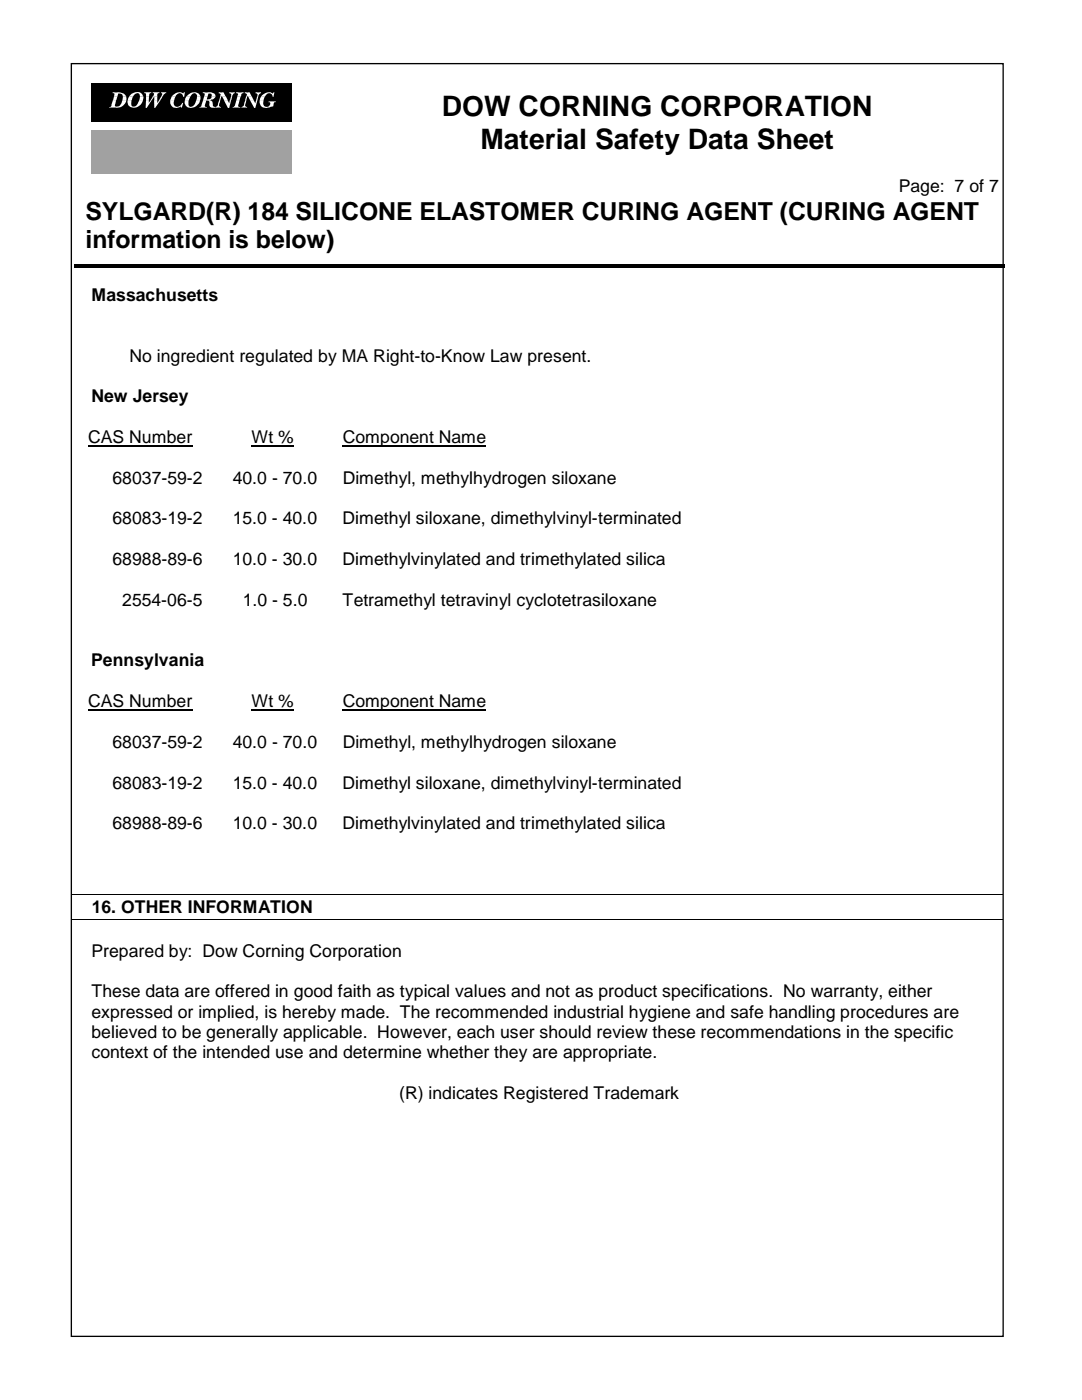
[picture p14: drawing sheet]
<svg xmlns="http://www.w3.org/2000/svg" width="216mm" height="279mm" viewBox="0 0 216 279" stroke-linecap="round" stroke-linejoin="round" font-family="sans-serif">
<defs><g id="words">
<g font-size="5.6">
<text x="88.2" y="23.2">DOW CORNING CORPORATION</text>
<text x="95.9" y="29.7">Material Safety Data Sheet</text>
</g>
<g font-size="5">
<text x="17" y="43.8">SYLGARD(R) 184 SILICONE ELASTOMER CURING AGENT (CURING AGENT</text>
<text x="17" y="49.5">information is below)</text>
</g>
<g font-size="3.5">
<text x="179.3" y="38.3">Page: 7 of 7</text>
<text x="18.3" y="60">Massachusetts</text>
<text x="25.8" y="72.2">No ingredient regulated by MA Right-to-Know Law present.</text>
<text x="18.3" y="80.3">New Jersey</text>
<text x="17.6" y="88.4">CAS Number</text>
<text x="50.2" y="88.4">Wt %</text>
<text x="68.4" y="88.4">Component Name</text>
<text x="22.5" y="96.5">68037-59-2</text>
<text x="46.5" y="96.5">40.0 - 70.0</text>
<text x="68.4" y="96.5">Dimethyl, methylhydrogen siloxane</text>
<text x="22.5" y="104.6">68083-19-2</text>
<text x="46.4" y="104.6">15.0 - 40.0</text>
<text x="68.4" y="104.6">Dimethyl siloxane, dimethylvinyl-terminated</text>
<text x="22.5" y="112.8">68988-89-6</text>
<text x="46.4" y="112.8">10.0 - 30.0</text>
<text x="68.4" y="112.8">Dimethylvinylated and trimethylated silica</text>
<text x="24.4" y="120.9">2554-06-5</text>
<text x="48.4" y="120.9">1.0 - 5.0</text>
<text x="68.4" y="120.9">Tetramethyl tetravinyl cyclotetrasiloxane</text>
<text x="18.2" y="133">Pennsylvania</text>
<text x="17.6" y="141.2">CAS Number</text>
<text x="50.2" y="141.2">Wt %</text>
<text x="68.4" y="141.2">Component Name</text>
<text x="22.5" y="149.3">68037-59-2</text>
<text x="46.5" y="149.3">40.0 - 70.0</text>
<text x="68.4" y="149.3">Dimethyl, methylhydrogen siloxane</text>
<text x="22.5" y="157.4">68083-19-2</text>
<text x="46.4" y="157.4">15.0 - 40.0</text>
<text x="68.4" y="157.4">Dimethyl siloxane, dimethylvinyl-terminated</text>
<text x="22.5" y="165.5">68988-89-6</text>
<text x="46.4" y="165.5">10.0 - 30.0</text>
<text x="68.4" y="165.5">Dimethylvinylated and trimethylated silica</text>
<text x="18.3" y="182.2">16. OTHER INFORMATION</text>
<text x="18.3" y="190.9">Prepared by: Dow Corning Corporation</text>
<text x="18.3" y="199">These data are offered in good faith as typical values and not as product specifications. No warranty, either</text>
<text x="18.3" y="203.1">expressed or implied, is hereby made. The recommended industrial hygiene and safe handling procedures are</text>
<text x="18.3" y="207.1">believed to be generally applicable. However, each user should review these recommendations in the specific</text>
<text x="18.3" y="211.2">context of the intended use and determine whether they are appropriate.</text>
<text x="79.6" y="219.3">(R) indicates Registered Trademark</text>
</g>
</g></defs>
<path d="M18.2 16.7h40.1v7.7h-40.1z" fill-rule="evenodd" fill="#000"/>
<path d="M18.2 26.1h40.1v8.7h-40.1z" fill-rule="evenodd" fill="#a1a1a1"/>
<g fill="#fff">
<path d="M22.7 19.2h.7l-.2 .8h-.6z"/>
<path d="M29.1 19.2h.6v.8h-.6z"/>
<path d="M44 19.2h.2l-.2 .8h-.3z"/>
<path d="M44.3 19.2h.8l.3 .8h-.7z"/>
<path d="M46.1 19.2h.2l-.1 .8h-.3z"/>
<path d="M47.4 19.2h.6l-.2 .8h-.6z"/>
<path d="M49.1 19.2h.2l-.1 .8h-.3z"/>
<path d="M49.5 19.2h.7l.4 .8h-.7z"/>
<path d="M51.3 19.2h.2l-.1 .8h-.3z"/>
<path d="M36.5 19.2h.3l-.1 .1h-.2z"/>
<path d="M54.4 19.2h.2l-.1 .1z"/>
<path d="M22.5 18.4l.5 .1a2.03 2.03 0 0 1 2.2 .8h-.7a.58 .58 0 0 0-.3-.6 .58 .58 0 0 0-.6 .1l-.2 .5h-.7l.1-.6-.3-.1z" fill-rule="evenodd"/>
<path d="M26 19a1.59 1.59 0 0 1 2.4-.1l.2 .3-.7-.1a.51 .51 0 0 0-.5-.5l-.3 .1a1.28 1.28 0 0 1-1.3 .5z" fill-rule="evenodd"/>
<path d="M28.8 18.4h1.4v.2l-.3 .1-.2 .6h-.6v-.6l-.3-.1z" fill-rule="evenodd"/>
<path d="M30.5 18.4h1.3l-.3 .3-.1 .6h-.9l.2-.5v-.2h-.2z" fill-rule="evenodd"/>
<path d="M32.2 18.4h1v.2l-.5 .2-.3 .5h-.2l.2-.5-.3-.2z" fill-rule="evenodd"/>
<path d="M34.5 19a1.65 1.65 0 0 1 1.9-.5l.1 .2 .2-.3h.2l-.1 .9h-.3a.77 .77 0 0 0-.7-.7 .77 .77 0 0 0-.8 .7h-.7z" fill-rule="evenodd"/>
<path d="M37.4 19a1.45 1.45 0 0 1 1.4-.6 1.45 1.45 0 0 1 1.2 .9h-.7v-.3a.64 .64 0 0 0-.7-.4 .64 .64 0 0 0-.5 .5l-.1 .2h-.8z" fill-rule="evenodd"/>
<path d="M40.5 18.4l.5 .1a1.89 1.89 0 0 1 2 .5v.3h-.8l-.1-.6h-.5l-.2 .6h-.7l.2-.5-.5-.2z" fill-rule="evenodd"/>
<path d="M43.7 18.4h.9l.4 .9h-.7l-.1-.2v.2h-.3l.1-.5-.4-.2z" fill-rule="evenodd"/>
<path d="M45.8 18.4h1l-.5 .9h-.2a.41 .41 0 0 0 0-.5 .41 .41 0 0 0-.4-.2z" fill-rule="evenodd"/>
<path d="M47.1 18.4h1.5v.2a.53 .53 0 0 0-.5 .7h-.7l.1-.5-.4-.2z" fill-rule="evenodd"/>
<path d="M48.9 18.4h.9l.4 .9h-.7l-.1-.2v.2h-.2l.1-.5-.5-.2z" fill-rule="evenodd"/>
<path d="M51 18.4h1.1l-.6 .9h-.2a.39 .39 0 0 0 .1-.5 .39 .39 0 0 0-.5-.2z" fill-rule="evenodd"/>
<path d="M52.3 19a1.51 1.51 0 0 1 2.2-.3l.1-.3h.2l-.2 .9h-.2a.77 .77 0 0 0-.7-.7 .77 .77 0 0 0-.8 .7h-.8z" fill-rule="evenodd"/>
<path d="M24.5 19.2h.7v.8h-.8z" fill-rule="evenodd"/>
<path d="M25.8 19.2h.8l-.3 .8h-.8z" fill-rule="evenodd"/>
<path d="M28 19.2h.6l-.1 .8h-.7z" fill-rule="evenodd"/>
<path d="M30.5 19.2h.9v.8h-.6v-.8l-.5 .8h-.2z" fill-rule="evenodd"/>
<path d="M32.2 19.2h.2l-.1 .4-.3 .4h-.2z" fill-rule="evenodd"/>
<path d="M34.3 19.2h.7l-.2 .8h-.8z" fill-rule="evenodd"/>
<path d="M37.2 19.2h.8l-.3 .8h-.8z" fill-rule="evenodd"/>
<path d="M39.3 19.2h.7l-.1 .8h-.7z" fill-rule="evenodd"/>
<path d="M40.7 19.2h.7l-.2 .7 .6-.1a.51 .51 0 0 0 .4-.6h.8v.1l-.6 .6-1.9 .1z" fill-rule="evenodd"/>
<path d="M52.1 19.2h.8l-.3 .8h-.8z" fill-rule="evenodd"/>
<path d="M22.5 20h.7l-.2 .7a.32 .32 0 0 0-.1 .4 .32 .32 0 0 0 .4 .2h.2a1.28 1.28 0 0 0 .9-1.3h.8a1.83 1.83 0 0 1-2.1 1.5h-1.3v-.1a.38 .38 0 0 0 .4-.5z" fill-rule="evenodd"/>
<path d="M25.5 20h.8l-.1 .7a.48 .48 0 0 0 .5 .6 1.7 1.7 0 0 0 1.1-1.3h.7a1.76 1.76 0 0 1-2.9 1l-.2-.6z" fill-rule="evenodd"/>
<path d="M29.1 20h.6v.5l.4-.5h.2l-1 1.5h-.2z" fill-rule="evenodd"/>
<path d="M30.7 20h.7v.5l.4-.5h.2l-1 1.5h-.2z" fill-rule="evenodd"/>
<path d="M34 20h.8a.86 .86 0 0 0 .3 1.3 .86 .86 0 0 0 1.2-.6l.2-.2-.2 1h-.2v-.3l-.2 .2a1.31 1.31 0 0 1-1.9-.8z" fill-rule="evenodd"/>
<path d="M36.9 20h.8v1.1a.83 .83 0 0 0 1.3-.6l.2-.5h.7a1.77 1.77 0 0 1-2.8 1.1l-.3-.5z" fill-rule="evenodd"/>
<path d="M40.5 20h1.3a1.15 1.15 0 0 1 .7 1.2l.4 .1v.2h-.5a.59 .59 0 0 1-.6-.6l-.1-.8h-.5l-.3 1.1 .4 .2-.1 .1h-1.4v-.1a.38 .38 0 0 0 .4-.5z" fill-rule="evenodd"/>
<path d="M43.7 20h.3l-.2 .6a.46 .46 0 0 0-.1 .5 .46 .46 0 0 0 .4 .3l-.1 .1h-1v-.1a.68 .68 0 0 0 .5-.8z" fill-rule="evenodd"/>
<path d="M44.7 20h.7l.3 .6 .2-.6h.2l-.4 1.5h-.2z" fill-rule="evenodd"/>
<path d="M47.2 20h.6l-.3 1.2 .4 .3h-1.5l.5-.4z" fill-rule="evenodd"/>
<path d="M49 20h.2l-.2 .6a.46 .46 0 0 0-.1 .5 .46 .46 0 0 0 .4 .3l-.1 .1h-1v-.1a.68 .68 0 0 0 .5-.8z" fill-rule="evenodd"/>
<path d="M49.9 20h.7l.3 .6 .2-.6h.3l-.5 1.5h-.2z" fill-rule="evenodd"/>
<path d="M51.8 20h.8l-.1 .3a.7 .7 0 0 0 .6 1 .7 .7 0 0 0 .7-.9h-.2v-.2h1.4l-.3 .2-.2 .9h-.5a1.44 1.44 0 0 1-2.2-.9z" fill-rule="evenodd"/>
</g>
<path d="M14.9 52.7h185.6v.8h-185.6z" fill="#000"/>
<path d="M14.2 12.7h186v254h-186z" fill="none" stroke="#000" stroke-width=".26"/>
<path d="M17.6 88.9h20.8M50.2 88.9h8.4M68.4 88.9h28.6M17.6 141.7h20.8M50.2 141.7h8.4M68.4 141.7h28.6" fill="none" stroke="#000" stroke-width=".25"/>
<path d="M14.2 178.6h186M14.2 183.5h186" fill="none" stroke="#000" stroke-width=".2"/>
<use href="#words"/>
</svg>
